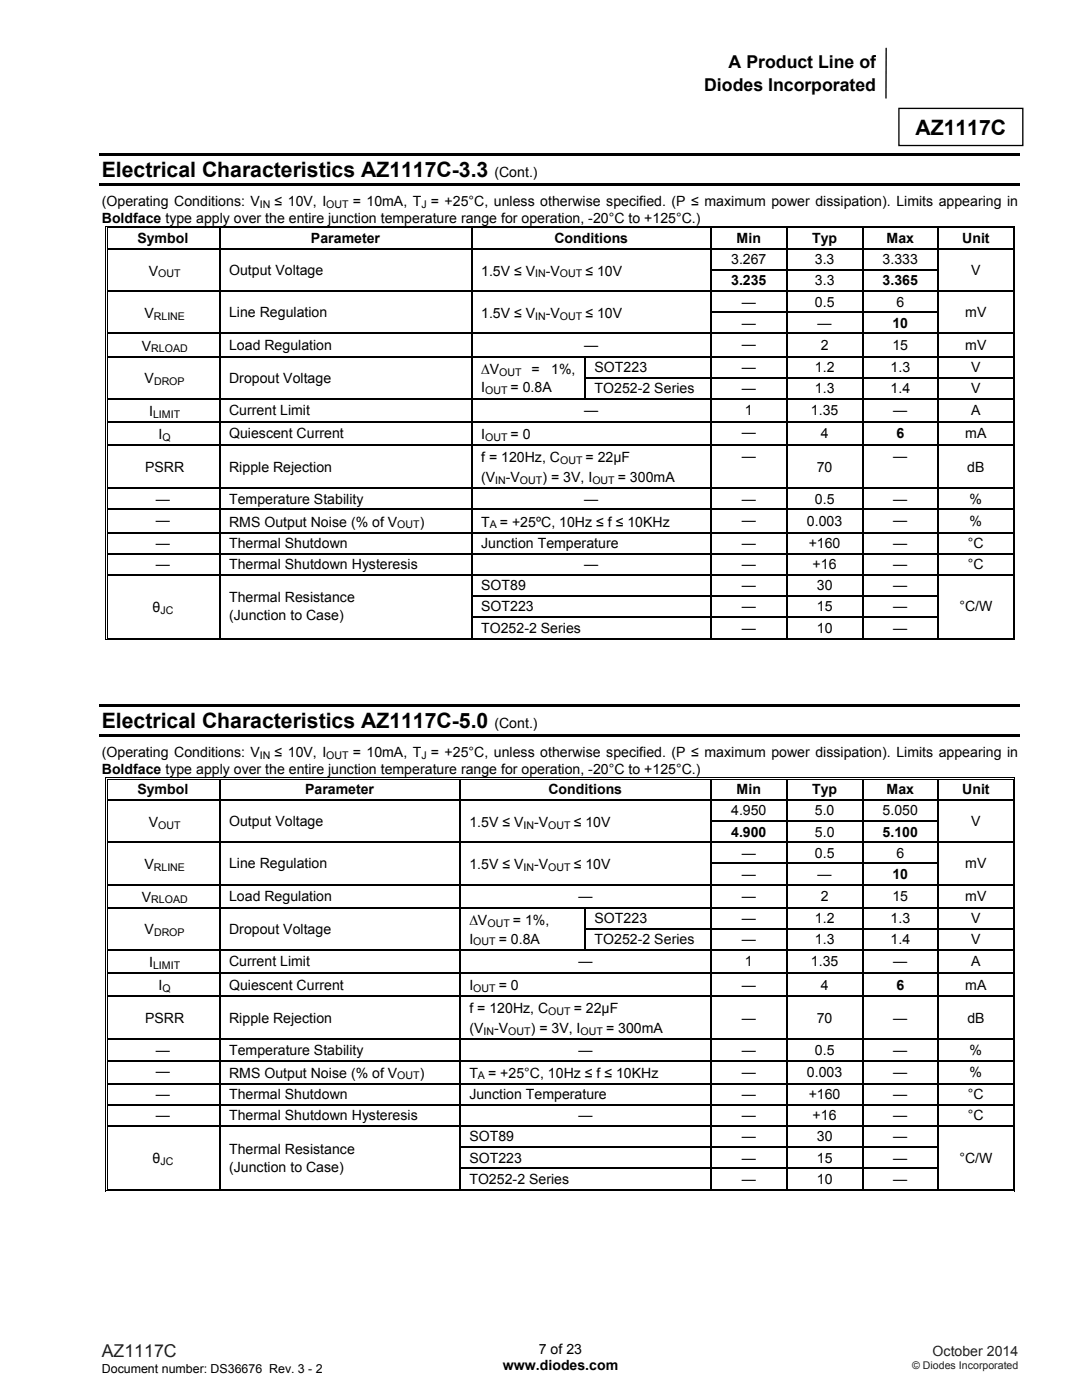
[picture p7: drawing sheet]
<svg xmlns="http://www.w3.org/2000/svg" width="216mm" height="279mm" viewBox="0 0 216 279" stroke-linecap="round" stroke-linejoin="round" font-family="sans-serif">
<defs><g id="words">
<g font-size="4.2">
<text x="182.7" y="27">AZ1117C</text>
<text x="20.3" y="35.3">Electrical Characteristics AZ1117C-3.3</text>
<text x="20.3" y="145.3">Electrical Characteristics AZ1117C-5.0</text>
</g>
<g font-size="3.5">
<text x="145.4" y="13.6">A Product Line of</text>
<text x="140.5" y="18.1">Diodes Incorporated</text>
</g>
<text font-size="3.5" fill="#231f20" x="20.3" y="270.9">AZ1117C</text>
<g font-size="2.8">
<text x="98.7" y="35.3">(Cont.)</text>
<text x="20.3" y="41.1">(Operating Conditions: V</text>
<text x="54.8" y="41.1">≤ 10V, I</text>
<text x="70.4" y="41.1">= 10mA, T = +25°C, unless otherwise specified. (P ≤ maximum power dissipation). Limits appearing in</text>
<text x="20.3" y="44.4">Boldface type apply over the entire junction temperature range for operation, -20°C to +125°C.)</text>
<text x="27.4" y="48.5">Symbol</text>
<text x="62" y="48.5">Parameter</text>
<text x="110.6" y="48.5">Conditions</text>
<text x="145.9" y="52.7">3.267</text>
<text x="147" y="48.5">Min</text>
<text x="162" y="48.5">Typ</text>
<text x="162.6" y="52.7">3.3</text>
<text x="176.1" y="52.7">3.333</text>
<text x="176.9" y="48.5">Max</text>
<text x="192" y="48.5">Unit</text>
<text x="29.7" y="55">V</text>
<text x="45.7" y="54.9">Output Voltage</text>
<text x="96" y="55">1.5V ≤ V</text>
<text x="108.9" y="55">-V</text>
<text x="116.8" y="55">≤ 10V</text>
<text x="145.9" y="57">3.235</text>
<text x="162.6" y="57">3.3</text>
<text x="176.1" y="57">3.365</text>
<text x="193.8" y="54.9">V</text>
<text x="28.8" y="63.4">V</text>
<text x="45.7" y="63.3">Line Regulation</text>
<text x="96" y="63.4">1.5V ≤ V</text>
<text x="108.9" y="63.4">-V</text>
<text x="116.8" y="63.4">≤ 10V</text>
<text x="148" y="65.4">—</text>
<text x="148" y="61.2">—</text>
<text x="162.6" y="61.2">0.5</text>
<text x="163.2" y="65.4">—</text>
<text x="178.1" y="65.4">10</text>
<text x="178.9" y="61.2">6</text>
<text x="192.6" y="63.3">mV</text>
<text x="28.3" y="70">V</text>
<text x="45.7" y="69.8">Load Regulation</text>
<text x="116.6" y="69.8">—</text>
<text x="148" y="69.6">—</text>
<text x="163.8" y="69.8">2</text>
<text x="178.1" y="69.8">15</text>
<text x="192.6" y="69.8">mV</text>
<text x="28.9" y="76.5">V</text>
<text x="45.7" y="76.3">Dropout Voltage</text>
<text x="96" y="74.7">∆V</text>
<text x="106.1" y="74.7">=</text>
<text x="110" y="74.7">1%,</text>
<text x="118.6" y="74.2">SOT223</text>
<text x="148.1" y="74.2">—</text>
<text x="162.6" y="74.2">1.2</text>
<text x="177.7" y="74.2">1.3</text>
<text x="193.8" y="74.2">V</text>
<text x="29.8" y="83">I</text>
<text x="45.7" y="82.9">Current Limit</text>
<text x="96" y="78.3">I</text>
<text x="101.9" y="78.3">= 0.8A</text>
<text x="116.6" y="82.9">—</text>
<text x="118.6" y="78.4">TO252-2 Series</text>
<text x="148" y="78.4">—</text>
<text x="148.7" y="82.9">1</text>
<text x="161.8" y="82.9">1.35</text>
<text x="162.6" y="78.4">1.3</text>
<text x="177.7" y="78.4">1.4</text>
<text x="178.2" y="82.9">—</text>
<text x="193.8" y="82.9">A</text>
<text x="193.8" y="78.4">V</text>
<text x="31.6" y="87.6">I</text>
<text x="45.7" y="87.5">Quiescent Current</text>
<text x="96" y="87.6">I</text>
<text x="101.9" y="87.6">= 0</text>
<text x="148" y="87.3">—</text>
<text x="163.8" y="87.5">4</text>
<text x="178.9" y="87.5">6</text>
<text x="192.6" y="87.5">mA</text>
<text x="28.9" y="94.1">PSRR</text>
<text x="45.7" y="94.1">Ripple Rejection</text>
<text x="96" y="92.2">f = 120Hz, C</text>
<text x="116.8" y="92.2">= 22µF</text>
<text x="148" y="91.9">—</text>
<text x="163" y="94.1">70</text>
<text x="178.2" y="91.9">—</text>
<text x="193" y="94.1">dB</text>
<text x="31.1" y="100.5">—</text>
<text x="45.7" y="100.5">Temperature Stability</text>
<text x="96" y="96.3">(V</text>
<text x="100.9" y="96.3">-V</text>
<text x="108.2" y="96.3">) = 3V, I</text>
<text x="116.6" y="100.5">—</text>
<text x="123.3" y="96.3">= 300mA</text>
<text x="148" y="100.5">—</text>
<text x="162.6" y="100.5">0.5</text>
<text x="178.2" y="100.5">—</text>
<text x="193.5" y="100.5">%</text>
<text x="31.1" y="104.8">—</text>
<text x="45.7" y="105.1">RMS Output Noise (% of V</text>
<text x="83.8" y="105.1">)</text>
<text x="96" y="105.1">T</text>
<text x="99.7" y="105.1">= +25ºC, 10Hz ≤ f ≤ 10KHz</text>
<text x="148" y="104.8">—</text>
<text x="161" y="104.9">0.003</text>
<text x="178.2" y="104.8">—</text>
<text x="193.5" y="104.9">%</text>
<text x="31.1" y="109.4">—</text>
<text x="31.1" y="113.6">—</text>
<text x="45.7" y="109.4">Thermal Shutdown</text>
<text x="45.7" y="113.6">Thermal Shutdown Hysteresis</text>
<text x="96" y="109.4">Junction Temperature</text>
<text x="116.6" y="113.6">—</text>
<text x="148" y="113.6">—</text>
<text x="148" y="109.4">—</text>
<text x="161.4" y="109.4">+160</text>
<text x="162.1" y="113.6">+16</text>
<text x="178.2" y="113.6">—</text>
<text x="178.2" y="109.4">—</text>
<text x="193.1" y="113.6">°C</text>
<text x="193.1" y="109.4">°C</text>
<text x="96" y="117.8">SOT89</text>
<text x="148" y="117.8">—</text>
<text x="163" y="117.8">30</text>
<text x="178.2" y="117.8">—</text>
<text x="30.4" y="122.2">θ</text>
<text x="45.7" y="120.2">Thermal Resistance</text>
<text x="45.7" y="123.8">(Junction to Case)</text>
<text x="96" y="122">SOT223</text>
<text x="148" y="122">—</text>
<text x="163" y="122">15</text>
<text x="178.2" y="122">—</text>
<text x="191.4" y="122">°C/W</text>
<text x="96" y="126.2">TO252-2 Series</text>
<text x="148" y="126.2">—</text>
<text x="163" y="126.2">10</text>
<text x="178.2" y="126.2">—</text>
<text x="98.7" y="145.3">(Cont.)</text>
<text x="20.3" y="154.4">Boldface type apply over the entire junction temperature range for operation, -20°C to +125°C.)</text>
<text x="20.3" y="151.1">(Operating Conditions: V</text>
<text x="54.8" y="151.1">≤ 10V, I</text>
<text x="70.4" y="151.1">= 10mA, T = +25°C, unless otherwise specified. (P ≤ maximum power dissipation). Limits appearing in</text>
<text x="27.4" y="158.5">Symbol</text>
<text x="60.9" y="158.5">Parameter</text>
<text x="109.4" y="158.5">Conditions</text>
<text x="147" y="158.5">Min</text>
<text x="162" y="158.5">Typ</text>
<text x="176.9" y="158.5">Max</text>
<text x="192" y="158.5">Unit</text>
<text x="29.7" y="165">V</text>
<text x="45.7" y="164.8">Output Voltage</text>
<text x="93.7" y="165">1.5V ≤ V</text>
<text x="106.6" y="165">-V</text>
<text x="114.5" y="165">≤ 10V</text>
<text x="145.9" y="162.8">4.950</text>
<text x="145.9" y="167">4.900</text>
<text x="162.6" y="162.8">5.0</text>
<text x="162.6" y="167">5.0</text>
<text x="176.1" y="162.8">5.050</text>
<text x="176.1" y="167">5.100</text>
<text x="193.8" y="164.8">V</text>
<text x="28.8" y="173.4">V</text>
<text x="45.7" y="173.3">Line Regulation</text>
<text x="93.7" y="173.4">1.5V ≤ V</text>
<text x="106.6" y="173.4">-V</text>
<text x="114.5" y="173.4">≤ 10V</text>
<text x="148" y="171.2">—</text>
<text x="162.6" y="171.2">0.5</text>
<text x="178.9" y="171.2">6</text>
<text x="192.6" y="173.3">mV</text>
<text x="28.3" y="179.9">V</text>
<text x="45.7" y="179.8">Load Regulation</text>
<text x="115.4" y="179.8">—</text>
<text x="148" y="179.8">—</text>
<text x="148" y="175.4">—</text>
<text x="163.2" y="175.4">—</text>
<text x="163.8" y="179.8">2</text>
<text x="178.1" y="179.8">15</text>
<text x="178.1" y="175.4">10</text>
<text x="192.6" y="179.8">mV</text>
<text x="93.7" y="184.7">∆V</text>
<text x="102.3" y="184.7">= 1%,</text>
<text x="118.6" y="184.2">SOT223</text>
<text x="148.1" y="184.2">—</text>
<text x="162.6" y="184.2">1.2</text>
<text x="177.7" y="184.2">1.3</text>
<text x="193.8" y="184.2">V</text>
<text x="28.9" y="186.5">V</text>
<text x="45.7" y="186.3">Dropout Voltage</text>
<text x="93.7" y="188.3">I</text>
<text x="99.5" y="188.3">= 0.8A</text>
<text x="118.6" y="188.4">TO252-2 Series</text>
<text x="148" y="188.4">—</text>
<text x="162.6" y="188.4">1.3</text>
<text x="177.7" y="188.4">1.4</text>
<text x="193.8" y="188.4">V</text>
<text x="29.8" y="193">I</text>
<text x="31.6" y="197.6">I</text>
<text x="45.7" y="192.8">Current Limit</text>
<text x="45.7" y="197.5">Quiescent Current</text>
<text x="93.7" y="197.6">I</text>
<text x="99.5" y="197.6">= 0</text>
<text x="115.4" y="192.8">—</text>
<text x="148" y="197.5">—</text>
<text x="148.7" y="192.8">1</text>
<text x="161.8" y="192.8">1.35</text>
<text x="163.8" y="197.5">4</text>
<text x="178.2" y="192.8">—</text>
<text x="178.9" y="197.5">6</text>
<text x="192.6" y="197.5">mA</text>
<text x="193.8" y="192.8">A</text>
<text x="93.7" y="202.2">f = 120Hz, C</text>
<text x="114.5" y="202.2">= 22µF</text>
<text x="28.9" y="204.1">PSRR</text>
<text x="45.7" y="204.1">Ripple Rejection</text>
<text x="93.7" y="206.2">(V</text>
<text x="98.6" y="206.2">-V</text>
<text x="105.9" y="206.2">) = 3V, I</text>
<text x="120.9" y="206.2">= 300mA</text>
<text x="148" y="204.1">—</text>
<text x="163" y="204.1">70</text>
<text x="178.2" y="204.1">—</text>
<text x="193" y="204.1">dB</text>
<text x="31.1" y="210.5">—</text>
<text x="31.1" y="214.7">—</text>
<text x="45.7" y="215.1">RMS Output Noise (% of V</text>
<text x="45.7" y="210.5">Temperature Stability</text>
<text x="83.8" y="215.1">)</text>
<text x="93.7" y="215.1">T</text>
<text x="97.4" y="215.1">= +25°C, 10Hz ≤ f ≤ 10KHz</text>
<text x="115.4" y="210.5">—</text>
<text x="148" y="210.5">—</text>
<text x="148" y="214.9">—</text>
<text x="161" y="214.9">0.003</text>
<text x="162.6" y="210.5">0.5</text>
<text x="178.2" y="214.9">—</text>
<text x="178.2" y="210.5">—</text>
<text x="193.5" y="214.9">%</text>
<text x="193.5" y="210.5">%</text>
<text x="31.1" y="219.4">—</text>
<text x="45.7" y="219.4">Thermal Shutdown</text>
<text x="93.7" y="219.4">Junction Temperature</text>
<text x="148" y="219.4">—</text>
<text x="161.4" y="219.4">+160</text>
<text x="178.2" y="219.4">—</text>
<text x="193.1" y="219.4">°C</text>
<text x="31.1" y="223.6">—</text>
<text x="45.7" y="223.6">Thermal Shutdown Hysteresis</text>
<text x="93.7" y="227.8">SOT89</text>
<text x="115.4" y="223.6">—</text>
<text x="148" y="223.6">—</text>
<text x="148" y="227.8">—</text>
<text x="162.1" y="223.6">+16</text>
<text x="163" y="227.8">30</text>
<text x="178.2" y="223.6">—</text>
<text x="178.2" y="227.8">—</text>
<text x="193.1" y="223.6">°C</text>
<text x="30.4" y="232.1">θ</text>
<text x="45.7" y="230.2">Thermal Resistance</text>
<text x="45.7" y="233.8">(Junction to Case)</text>
<text x="93.7" y="232">SOT223</text>
<text x="148" y="232">—</text>
<text x="163" y="232">15</text>
<text x="178.2" y="232">—</text>
<text x="191.4" y="232">°C/W</text>
<text x="93.7" y="236.2">TO252-2 Series</text>
<text x="148" y="236.2">—</text>
<text x="163" y="236.2">10</text>
<text x="178.2" y="236.2">—</text>
<text x="100.3" y="273.5">www.diodes.com</text>
<text x="107.5" y="270.2">7 of 23</text>
</g>
<text font-size="2.8" fill="#231f20" x="186.1" y="270.6">October 2014</text>
<text font-size="2.5" x="20.3" y="274">Document number: DS36676 Rev. 3 - 2</text>
<g font-size="2.1">
<text x="51.9" y="41.5">IN</text>
<text x="65.1" y="41.5">OUT</text>
<text x="84.1" y="41.5">J</text>
<text x="31.6" y="55.4">OUT</text>
<text x="106.8" y="55.4">IN</text>
<text x="111.7" y="55.4">OUT</text>
<text x="30.7" y="63.8">RLINE</text>
<text x="106.8" y="63.8">IN</text>
<text x="111.7" y="63.8">OUT</text>
<text x="30.2" y="70.3">RLOAD</text>
<text x="30.7" y="76.8">DROP</text>
<text x="99.6" y="75">OUT</text>
<text x="30.5" y="83.4">LIMIT</text>
<text x="96.8" y="78.7">OUT</text>
<text x="32.4" y="88">Q</text>
<text x="96.8" y="88">OUT</text>
<text x="111.8" y="92.6">OUT</text>
<text x="98.8" y="96.6">IN</text>
<text x="103.8" y="96.6">OUT</text>
<text x="118.2" y="96.6">OUT</text>
<text x="79.3" y="105.5">OUT</text>
<text x="97.7" y="105.5">A</text>
<text x="32" y="122.5">JC</text>
<text x="51.9" y="151.5">IN</text>
<text x="65.1" y="151.5">OUT</text>
<text x="84.1" y="151.5">J</text>
<text x="31.6" y="165.4">OUT</text>
<text x="104.5" y="165.4">IN</text>
<text x="109.4" y="165.4">OUT</text>
<text x="30.7" y="173.8">RLINE</text>
<text x="104.5" y="173.8">IN</text>
<text x="109.4" y="173.8">OUT</text>
<text x="30.2" y="180.3">RLOAD</text>
<text x="97.3" y="185">OUT</text>
<text x="30.7" y="186.8">DROP</text>
<text x="94.4" y="188.7">OUT</text>
<text x="30.5" y="193.4">LIMIT</text>
<text x="32.4" y="198">Q</text>
<text x="94.4" y="198">OUT</text>
<text x="109.4" y="202.6">OUT</text>
<text x="96.5" y="206.6">IN</text>
<text x="101.4" y="206.6">OUT</text>
<text x="115.8" y="206.6">OUT</text>
<text x="79.3" y="215.4">OUT</text>
<text x="95.4" y="215.4">A</text>
<text x="32" y="232.5">JC</text>
</g>
<text font-size="2.1" fill="#231f20" x="182" y="273.2">© Diodes Incorporated</text>
</g></defs>
<path d="M176.8 9.6v10M179.4 21.6h24.7v7.4h-24.7z" fill="none" stroke="#000" stroke-width=".26"/>
<g fill="#000">
<path d="M19.8 30.5h183.7v.5h-183.7zM19.8 36.6h183.7v.5h-183.7zM21 45.1h.1v.5h-.1zM21 45.1h.5v.1h-.5zM21 49.6h.1v.2h-.1zM21 53.8h.1v.2h-.1zM21 58h.1v.3h-.1zM21.3 45.4h.2v.2h-.2zM21.3 49.6h.2v.2h-.2zM21.3 53.8h.2v.2h-.2zM21.3 58h.2v.3h-.2zM43.7 45.6h.2z"/>
<path d="M43.7 45.1h.5v.1h-.5zM43.7 45.4h.5v.2h-.5zM43.7 49.6h.2v.2h-.2zM43.7 53.8h.2v.2h-.2zM43.7 58h.2v.3h-.2zM94 45.6h.2zM94 45.1h.5v.1h-.5zM94 45.4h.5v.2h-.5zM94 49.6h.2v.2h-.2zM94 53.8h.2v.2h-.2zM94 58h.2v.3h-.2zM141.8 45.6h.2z"/>
<path d="M141.8 45.1h.5v.1h-.5zM141.8 45.4h.5v.2h-.5zM141.8 49.6h.2v.2h-.2zM141.8 53.8h.2v.2h-.2zM141.8 58h.2v.3h-.2zM156.9 45.6h.2zM156.9 45.1h.5v.1h-.5zM156.9 45.4h.5v.2h-.5zM156.9 49.6h.2v.2h-.2zM156.9 53.8h.2v.2h-.2zM156.9 58h.2v.3h-.2zM172 45.6h.2z"/>
<path d="M172 45.1h.5v.1h-.5zM172 45.4h.5v.2h-.5zM172 49.6h.2v.2h-.2zM172 53.8h.2v.2h-.2zM172 58h.2v.3h-.2zM187.1 45.6h.2zM187.1 45.1h.5v.1h-.5zM187.1 45.4h.5v.2h-.5zM187.1 49.6h.2v.2h-.2zM187.1 53.8h.2v.2h-.2zM187.1 58h.2v.3h-.2zM202.1 45.1h.5v.1h-.5z"/>
<path d="M202.1 45.4h.1v.2h-.1zM202.1 49.6h.1v.2h-.1zM202.1 53.8h.1v.2h-.1zM202.1 58h.1v.3h-.1zM202.4 45.1h.2v.5h-.2zM202.4 49.6h.2v.2h-.2zM202.4 53.8h.2v.2h-.2zM202.4 58h.2v.3h-.2zM21 62.2h.1v.3h-.1zM21 66.4h.1v.3h-.1zM21 71h.1v.3h-.1zM21 75.2h.1v.3h-.1z"/>
<path d="M21 79.5h.1v.2h-.1zM21.3 62.2h.2v.3h-.2zM21.3 66.4h.2v.3h-.2zM21.3 71h.2v.3h-.2zM21.3 75.2h.2v.3h-.2zM21.3 79.5h.2v.2h-.2zM43.7 62.2h.2v.3h-.2zM43.7 66.4h.2v.3h-.2zM43.7 71h.2v.3h-.2zM43.7 75.2h.2v.3h-.2zM43.7 79.5h.2v.2h-.2zM94 62.2h.2v.3h-.2z"/>
<path d="M94 66.4h.2v.3h-.2zM94 71h.2v.3h-.2zM94 75.2h.2v.3h-.2zM94 79.5h.2v.2h-.2zM116.6 71h.3v.3h-.3zM116.6 75.2h.3v.3h-.3zM141.8 62.2h.2v.3h-.2zM141.8 66.4h.2v.3h-.2zM141.8 71h.2v.3h-.2zM141.8 75.2h.2v.3h-.2zM141.8 79.5h.2v.2h-.2zM156.9 62.2h.2v.3h-.2z"/>
<path d="M156.9 66.4h.2v.3h-.2zM156.9 71h.2v.3h-.2zM156.9 75.2h.2v.3h-.2zM156.9 79.5h.2v.2h-.2zM172 62.2h.2v.3h-.2zM172 66.4h.2v.3h-.2zM172 71h.2v.3h-.2zM172 75.2h.2v.3h-.2zM172 79.5h.2v.2h-.2zM187.1 62.2h.2v.3h-.2zM187.1 66.4h.2v.3h-.2zM187.1 71h.2v.3h-.2z"/>
<path d="M187.1 75.2h.2v.3h-.2zM187.1 79.5h.2v.2h-.2zM202.1 62.2h.1v.3h-.1zM202.1 66.4h.1v.3h-.1zM202.1 71h.1v.3h-.1zM202.1 75.2h.1v.3h-.1zM202.1 79.5h.1v.2h-.1zM202.4 62.2h.2v.3h-.2zM202.4 66.4h.2v.3h-.2zM202.4 71h.2v.3h-.2zM202.4 75.2h.2v.3h-.2zM202.4 79.5h.2v.2h-.2z"/>
<path d="M21 84.1h.1v.2h-.1zM21 88.7h.1v.3h-.1zM21 97.3h.1v.3h-.1zM21.3 84.1h.2v.2h-.2zM21.3 88.7h.2v.3h-.2zM21.3 97.3h.2v.3h-.2zM43.7 84.1h.2v.2h-.2zM43.7 88.7h.2v.3h-.2zM43.7 97.3h.2v.3h-.2zM94 84.1h.2v.2h-.2zM94 88.7h.2v.3h-.2zM94 97.3h.2v.3h-.2z"/>
<path d="M141.8 84.1h.2v.2h-.2zM141.8 88.7h.2v.3h-.2zM141.8 97.3h.2v.3h-.2zM156.9 84.1h.2v.2h-.2zM156.9 88.7h.2v.3h-.2zM156.9 97.3h.2v.3h-.2zM172 84.1h.2v.2h-.2zM172 88.7h.2v.3h-.2zM172 97.3h.2v.3h-.2zM187.1 84.1h.2v.2h-.2zM187.1 88.7h.2v.3h-.2zM187.1 97.3h.2v.3h-.2z"/>
<path d="M202.1 84.1h.1v.2h-.1zM202.1 88.7h.1v.3h-.1zM202.1 97.3h.1v.3h-.1zM202.4 84.1h.2v.2h-.2zM202.4 88.7h.2v.3h-.2zM202.4 97.3h.2v.3h-.2zM21 101.5h.1v.3h-.1zM21 106.2h.1v.2h-.1zM21 110.4h.1v.3h-.1zM21 114.6h.1v.3h-.1zM21 118.8h.1v.3h-.1zM21.3 101.5h.2v.3h-.2z"/>
<path d="M21.3 106.2h.2v.2h-.2zM21.3 110.4h.2v.3h-.2zM21.3 114.6h.2v.3h-.2zM21.3 118.8h.2v.3h-.2zM43.7 101.5h.2v.3h-.2zM43.7 106.2h.2v.2h-.2zM43.7 110.4h.2v.3h-.2zM43.7 114.6h.2v.3h-.2zM43.7 118.8h.2v.3h-.2zM94 101.5h.2v.3h-.2zM94 106.2h.2v.2h-.2zM94 110.4h.2v.3h-.2z"/>
<path d="M94 114.6h.2v.3h-.2zM94 118.8h.2v.3h-.2zM141.8 101.5h.2v.3h-.2zM141.8 106.2h.2v.2h-.2zM141.8 110.4h.2v.3h-.2zM141.8 114.6h.2v.3h-.2zM141.8 118.8h.2v.3h-.2zM156.9 101.5h.2v.3h-.2zM156.9 106.2h.2v.2h-.2zM156.9 110.4h.2v.3h-.2zM156.9 114.6h.2v.3h-.2zM156.9 118.8h.2v.3h-.2z"/>
<path d="M172 101.5h.2v.3h-.2zM172 106.2h.2v.2h-.2zM172 110.4h.2v.3h-.2zM172 114.6h.2v.3h-.2zM172 118.8h.2v.3h-.2zM187.1 101.5h.2v.3h-.2zM187.1 106.2h.2v.2h-.2zM187.1 110.4h.2v.3h-.2zM187.1 114.6h.2v.3h-.2zM187.1 118.8h.2v.3h-.2zM202.1 101.5h.1v.3h-.1zM202.1 106.2h.1v.2h-.1z"/>
<path d="M202.1 110.4h.1v.3h-.1zM202.1 114.6h.1v.3h-.1zM202.1 118.8h.1v.3h-.1zM202.4 101.5h.2v.3h-.2zM202.4 106.2h.2v.2h-.2zM202.4 110.4h.2v.3h-.2zM202.4 114.6h.2v.3h-.2zM202.4 118.8h.2v.3h-.2zM21 123h.1v.3h-.1zM21 127.6h.5v.2h-.5zM21.3 123h.2v.3h-.2zM21.3 127.3h.2v.1h-.2z"/>
<path d="M43.7 123h.2v.3h-.2zM43.7 127.3h.5v.1h-.5zM94 123h.2v.3h-.2zM94 127.3h.5v.1h-.5zM141.8 123h.2v.3h-.2zM141.8 127.3h.5v.1h-.5zM156.9 123h.2v.3h-.2zM156.9 127.3h.5v.1h-.5zM172 123h.2v.3h-.2zM172 127.3h.5v.1h-.5zM187.1 123h.2v.3h-.2zM187.1 127.3h.5v.1h-.5z"/>
<path d="M202.1 123h.1v.3h-.1zM202.1 127.6h.5v.2h-.5zM202.1 127.3h.1v.1h-.1zM202.4 123h.2v.3h-.2zM202.4 127.3h.2v.5h-.2zM19.8 140.5h183.7v.5h-183.7zM19.8 146.6h183.7v.5h-183.7zM21 155h.1v.6h-.1zM21 155h.5v.2h-.5zM21 159.5h.1v.3h-.1zM21.3 155.4h.2v.2h-.2zM21.3 159.5h.2v.3h-.2z"/>
<path d="M43.7 155.6h.2zM43.7 155h.5v.2h-.5zM43.7 155.4h.5v.2h-.5zM43.7 159.5h.2v.3h-.2zM91.6 155.6h.3zM91.6 155h.5v.2h-.5zM91.6 155.4h.5v.2h-.5zM91.6 159.5h.3v.3h-.3zM141.8 155.6h.2zM141.8 155h.5v.2h-.5zM141.8 155.4h.5v.2h-.5zM141.8 159.5h.2v.3h-.2z"/>
<path d="M156.9 155.6h.2zM156.9 155h.5v.2h-.5zM156.9 155.4h.5v.2h-.5zM156.9 159.5h.2v.3h-.2zM172 155.6h.2zM172 155h.5v.2h-.5zM172 155.4h.5v.2h-.5zM172 159.5h.2v.3h-.2zM187.1 155.6h.2zM187.1 155h.5v.2h-.5zM187.1 155.4h.5v.2h-.5zM187.1 159.5h.2v.3h-.2z"/>
<path d="M202.1 155h.5v.2h-.5zM202.1 155.4h.1v.2h-.1zM202.1 159.5h.1v.3h-.1zM202.4 155h.2v.6h-.2zM202.4 159.5h.2v.3h-.2zM21 163.7h.1v.3h-.1zM21 168h.1v.2h-.1zM21 172.2h.1v.3h-.1zM21 176.4h.1v.3h-.1zM21.3 163.7h.2v.3h-.2zM21.3 168h.2v.2h-.2zM21.3 172.2h.2v.3h-.2z"/>
<path d="M21.3 176.4h.2v.3h-.2zM43.7 163.7h.2v.3h-.2zM43.7 168h.2v.2h-.2zM43.7 172.2h.2v.3h-.2zM43.7 176.4h.2v.3h-.2zM91.6 163.7h.3v.3h-.3zM91.6 168h.3v.2h-.3zM91.6 172.2h.3v.3h-.3zM91.6 176.4h.3v.3h-.3zM141.8 163.7h.2v.3h-.2zM141.8 168h.2v.2h-.2zM141.8 172.2h.2v.3h-.2z"/>
<path d="M141.8 176.4h.2v.3h-.2zM156.9 163.7h.2v.3h-.2zM156.9 168h.2v.2h-.2zM156.9 172.2h.2v.3h-.2zM156.9 176.4h.2v.3h-.2zM172 163.7h.2v.3h-.2zM172 168h.2v.2h-.2zM172 172.2h.2v.3h-.2zM172 176.4h.2v.3h-.2zM187.1 163.7h.2v.3h-.2zM187.1 168h.2v.2h-.2zM187.1 172.2h.2v.3h-.2z"/>
<path d="M187.1 176.4h.2v.3h-.2zM202.1 163.7h.1v.3h-.1zM202.1 168h.1v.2h-.1zM202.1 172.2h.1v.3h-.1zM202.1 176.4h.1v.3h-.1zM202.4 163.7h.2v.3h-.2zM202.4 168h.2v.2h-.2zM202.4 172.2h.2v.3h-.2zM202.4 176.4h.2v.3h-.2zM21 181h.1v.3h-.1zM21 185.2h.1v.3h-.1zM21 189.4h.1v.3h-.1z"/>
<path d="M21 194.1h.1v.3h-.1zM21 198.7h.1v.3h-.1zM21.3 181h.2v.3h-.2zM21.3 185.2h.2v.3h-.2zM21.3 189.4h.2v.3h-.2zM21.3 194.1h.2v.3h-.2zM21.3 198.7h.2v.3h-.2zM43.7 181h.2v.3h-.2zM43.7 185.2h.2v.3h-.2zM43.7 189.4h.2v.3h-.2zM43.7 194.1h.2v.3h-.2zM43.7 198.7h.2v.3h-.2z"/>
<path d="M91.6 181h.3v.3h-.3zM91.6 185.2h.3v.3h-.3zM91.6 189.4h.3v.3h-.3zM91.6 194.1h.3v.3h-.3zM91.6 198.7h.3v.3h-.3zM116.6 181h.3v.3h-.3zM116.6 185.2h.3v.3h-.3zM141.8 181h.2v.3h-.2zM141.8 185.2h.2v.3h-.2zM141.8 189.4h.2v.3h-.2zM141.8 194.1h.2v.3h-.2zM141.8 198.7h.2v.3h-.2z"/>
<path d="M156.9 181h.2v.3h-.2zM156.9 185.2h.2v.3h-.2zM156.9 189.4h.2v.3h-.2zM156.9 194.1h.2v.3h-.2zM156.9 198.7h.2v.3h-.2zM172 181h.2v.3h-.2zM172 185.2h.2v.3h-.2zM172 189.4h.2v.3h-.2zM172 194.1h.2v.3h-.2zM172 198.7h.2v.3h-.2zM187.1 181h.2v.3h-.2zM187.1 185.2h.2v.3h-.2z"/>
<path d="M187.1 189.4h.2v.3h-.2zM187.1 194.1h.2v.3h-.2zM187.1 198.7h.2v.3h-.2zM202.1 181h.1v.3h-.1zM202.1 185.2h.1v.3h-.1zM202.1 189.4h.1v.3h-.1zM202.1 194.1h.1v.3h-.1zM202.1 198.7h.1v.3h-.1zM202.4 181h.2v.3h-.2zM202.4 185.2h.2v.3h-.2zM202.4 189.4h.2v.3h-.2zM202.4 194.1h.2v.3h-.2z"/>
<path d="M202.4 198.7h.2v.3h-.2zM21 207.3h.1v.3h-.1zM21 211.5h.1v.3h-.1zM21 216.2h.1v.2h-.1zM21.3 207.3h.2v.3h-.2zM21.3 211.5h.2v.3h-.2zM21.3 216.2h.2v.2h-.2zM43.7 207.3h.2v.3h-.2zM43.7 211.5h.2v.3h-.2zM43.7 216.2h.2v.2h-.2zM91.6 207.3h.3v.3h-.3zM91.6 211.5h.3v.3h-.3z"/>
<path d="M91.6 216.2h.3v.2h-.3zM141.8 207.3h.2v.3h-.2zM141.8 211.5h.2v.3h-.2zM141.8 216.2h.2v.2h-.2zM156.9 207.3h.2v.3h-.2zM156.9 211.5h.2v.3h-.2zM156.9 216.2h.2v.2h-.2zM172 207.3h.2v.3h-.2zM172 211.5h.2v.3h-.2zM172 216.2h.2v.2h-.2zM187.1 207.3h.2v.3h-.2zM187.1 211.5h.2v.3h-.2z"/>
<path d="M187.1 216.2h.2v.2h-.2zM202.1 207.3h.1v.3h-.1zM202.1 211.5h.1v.3h-.1zM202.1 216.2h.1v.2h-.1zM202.4 207.3h.2v.3h-.2zM202.4 211.5h.2v.3h-.2zM202.4 216.2h.2v.2h-.2zM21 220.4h.1v.2h-.1zM21 224.6h.1v.3h-.1zM21 228.8h.1v.3h-.1zM21 233h.1v.3h-.1zM21 237.6h.5v.2h-.5z"/>
<path d="M21.3 220.4h.2v.2h-.2zM21.3 224.6h.2v.3h-.2zM21.3 228.8h.2v.3h-.2zM21.3 233h.2v.3h-.2zM21.3 237.3h.2v.1h-.2zM43.7 220.4h.2v.2h-.2zM43.7 224.6h.2v.3h-.2zM43.7 228.8h.2v.3h-.2zM43.7 233h.2v.3h-.2zM43.7 237.3h.5v.1h-.5zM91.6 220.4h.3v.2h-.3zM91.6 224.6h.3v.3h-.3z"/>
<path d="M91.6 228.8h.3v.3h-.3zM91.6 233h.3v.3h-.3zM91.6 237.3h.5v.1h-.5zM141.8 220.4h.2v.2h-.2zM141.8 224.6h.2v.3h-.2zM141.8 228.8h.2v.3h-.2zM141.8 233h.2v.3h-.2zM141.8 237.3h.5v.1h-.5zM156.9 220.4h.2v.2h-.2zM156.9 224.6h.2v.3h-.2zM156.9 228.8h.2v.3h-.2zM156.9 233h.2v.3h-.2z"/>
<path d="M156.9 237.3h.5v.1h-.5zM172 220.4h.2v.2h-.2zM172 224.6h.2v.3h-.2zM172 228.8h.2v.3h-.2zM172 233h.2v.3h-.2zM172 237.3h.5v.1h-.5zM187.1 220.4h.2v.2h-.2zM187.1 224.6h.2v.3h-.2zM187.1 228.8h.2v.3h-.2zM187.1 233h.2v.3h-.2zM187.1 237.3h.5v.1h-.5zM202.1 220.4h.1v.2h-.1z"/>
<path d="M202.1 224.6h.1v.3h-.1zM202.1 228.8h.1v.3h-.1zM202.1 233h.1v.3h-.1zM202.1 237.6h.5v.2h-.5zM202.1 237.3h.1v.1h-.1zM202.4 220.4h.2v.2h-.2zM202.4 224.6h.2v.3h-.2zM202.4 228.8h.2v.3h-.2zM202.4 233h.2v.3h-.2zM202.4 237.3h.2v.5h-.2z"/>
</g>
<g fill="none" stroke="#000" stroke-width=".2">
<path d="M21 45.6v4M21 49.8v4M21 54v4M21 58.3v3.9M21.4 45.6v4M21.4 49.8v4M21.4 54v4M21.4 58.3v3.9M21.5 45.1h22.2M21.5 45.5h22.2M44.2 45.1h49.8M44.2 45.5h49.8"/>
<path d="M94.5 45.1h47.3M94.5 45.5h47.3M142.3 45.1h14.6M142.3 45.5h14.6M157.4 45.1h14.6M157.4 45.5h14.6M172.5 45.1h14.6M172.5 45.5h14.6M187.6 45.1h14.5M187.6 45.5h14.5M202.1 45.6v4M202.1 49.8v4"/>
<path d="M202.1 54v4M202.1 58.3v3.9M202.5 45.6v4M202.5 49.8v4M202.5 54v4M202.5 58.3v3.9M21 62.5v3.9M21 66.7v4.3M21 71.3v3.9M21 75.5v4M21 79.7v4.4M21.4 62.5v3.9"/>
<path d="M21.4 66.7v4.3M21.4 71.3v3.9M21.4 75.5v4M21.4 79.7v4.4M202.1 62.5v3.9M202.1 66.7v4.3M202.1 71.3v3.9M202.1 75.5v4M202.1 79.7v4.4M202.5 62.5v3.9M202.5 66.7v4.3M202.5 71.3v3.9"/>
<path d="M202.5 75.5v4M202.5 79.7v4.4M21 84.3v4.4M21 89v8.3M21 97.6v3.9M21.4 84.3v4.4M21.4 89v8.3M21.4 97.6v3.9M202.1 84.3v4.4M202.1 89v8.3M202.1 97.6v3.9M202.5 84.3v4.4"/>
<path d="M202.5 89v8.3M202.5 97.6v3.9M21 101.8v4.4M21 106.4v4M21 110.7v3.9M21 114.9v3.9M21 119.1v3.9M21.4 101.8v4.4M21.4 106.4v4M21.4 110.7v3.9M21.4 114.9v3.9M21.4 119.1v3.9"/>
<path d="M202.1 101.8v4.4M202.1 106.4v4M202.1 110.7v3.9M202.1 114.9v3.9M202.1 119.1v3.9M202.5 101.8v4.4M202.5 106.4v4M202.5 110.7v3.9M202.5 114.9v3.9M202.5 119.1v3.9M21 123.3v4.5M21.4 123.3v4"/>
<path d="M21.5 127.7h180.6M21.5 127.3h22.2M44.2 127.3h49.8M94.5 127.3h47.3M142.3 127.3h14.6M157.4 127.3h14.6M172.5 127.3h14.6M187.6 127.3h14.5M202.1 123.3v4M202.5 123.3v4M21 155.6v3.9M21 159.8v3.9"/>
<path d="M21.4 155.6v3.9M21.4 159.8v3.9M21.5 155.1h22.2M21.5 155.5h22.2M44.2 155.1h47.4M44.2 155.5h47.4M92.1 155.1h49.7M92.1 155.5h49.7M142.3 155.1h14.6M142.3 155.5h14.6M157.4 155.1h14.6M157.4 155.5h14.6"/>
<path d="M172.5 155.1h14.6M172.5 155.5h14.6M187.6 155.1h14.5M187.6 155.5h14.5M202.1 155.6v3.9M202.1 159.8v3.9M202.5 155.6v3.9M202.5 159.8v3.9M21 164v4M21 168.2v4M21 172.5v3.9M21 176.7v4.3"/>
<path d="M21.4 164v4M21.4 168.2v4M21.4 172.5v3.9M21.4 176.7v4.3M202.1 164v4M202.1 168.2v4M202.1 172.5v3.9M202.1 176.7v4.3M202.5 164v4M202.5 168.2v4M202.5 172.5v3.9M202.5 176.7v4.3"/>
<path d="M21 181.3v3.9M21 185.5v3.9M21 189.7v4.4M21 194.4v4.3M21 199v8.3M21.4 181.3v3.9M21.4 185.5v3.9M21.4 189.7v4.4M21.4 194.4v4.3M21.4 199v8.3M202.1 181.3v3.9M202.1 185.5v3.9"/>
<path d="M202.1 189.7v4.4M202.1 194.4v4.3M202.1 199v8.3M202.5 181.3v3.9M202.5 185.5v3.9M202.5 189.7v4.4M202.5 194.4v4.3M202.5 199v8.3M21 207.6v3.9M21 211.8v4.4M21 216.4v4M21.4 207.6v3.9"/>
<path d="M21.4 211.8v4.4M21.4 216.4v4M202.1 207.6v3.9M202.1 211.8v4.4M202.1 216.4v4M202.5 207.6v3.9M202.5 211.8v4.4M202.5 216.4v4M21 220.6v4M21 224.9v3.9M21 229.1v3.9M21 233.3v4.5"/>
<path d="M21.4 220.6v4M21.4 224.9v3.9M21.4 229.1v3.9M21.4 233.3v4M21.5 237.7h180.6M21.5 237.3h22.2M44.2 237.3h47.4M92.1 237.3h49.7M142.3 237.3h14.6M157.4 237.3h14.6M172.5 237.3h14.6M187.6 237.3h14.5"/>
<path d="M202.1 220.6v4M202.1 224.9v3.9M202.1 229.1v3.9M202.1 233.3v4M202.5 220.6v4M202.5 224.9v3.9M202.5 229.1v3.9M202.5 233.3v4"/>
</g>
<g fill="none" stroke="#000" stroke-width=".25">
<path d="M21.5 49.7h22.2M21.5 58.1h22.2M43.8 45.6v4M43.8 49.8v4M43.8 54v4M43.8 58.3v3.9M43.9 49.7h50.1M43.9 58.1h50.1M94.1 45.6v4M94.1 49.8v4M94.1 54v4M94.1 58.3v3.9"/>
<path d="M94.2 49.7h47.6M94.2 58.1h47.6M141.9 45.6v4M141.9 49.8v4M141.9 54v4M141.9 58.3v3.9M142 49.7h14.9M142 53.9h14.9M142 58.1h14.9M157 45.6v4M157 49.8v4M157 54v4"/>
<path d="M157 58.3v3.9M157.1 49.7h14.9M157.1 53.9h14.9M157.1 58.1h14.9M172.1 45.6v4M172.1 49.8v4M172.1 54v4M172.1 58.3v3.9M172.2 49.7h14.9M172.2 53.9h14.9M172.2 58.1h14.9M187.2 45.6v4"/>
<path d="M187.2 49.8v4M187.2 54v4M187.2 58.3v3.9M187.3 49.7h14.8M187.3 58.1h14.8M21.5 66.5h22.2M21.5 71.2h22.2M21.5 79.6h22.2M43.8 62.5v3.9M43.8 66.7v4.3M43.8 71.3v3.9M43.8 75.5v4"/>
<path d="M43.8 79.7v4.4M43.9 66.5h50.1M43.9 71.2h50.1M43.9 79.6h50.1M94.1 62.5v3.9M94.1 66.7v4.3M94.1 71.3v3.9M94.1 75.5v4M94.1 79.7v4.4M94.2 66.5h47.6M94.2 71.2h22.4M94.2 79.6h47.6"/>
<path d="M116.7 71.3v3.9M116.7 75.5v4M116.9 71.2h24.9M116.9 75.4h24.9M141.9 62.5v3.9M141.9 66.7v4.3M141.9 71.3v3.9M141.9 75.5v4M141.9 79.7v4.4M142 62.3h14.9M142 66.5h14.9M142 71.2h14.9"/>
<path d="M142 75.4h14.9M142 79.6h14.9M157 62.5v3.9M157 66.7v4.3M157 71.3v3.9M157 75.5v4M157 79.7v4.4M157.1 62.3h14.9M157.1 66.5h14.9M157.1 71.2h14.9M157.1 75.4h14.9M157.1 79.6h14.9"/>
<path d="M172.1 62.5v3.9M172.1 66.7v4.3M172.1 71.3v3.9M172.1 75.5v4M172.1 79.7v4.4M172.2 62.3h14.9M172.2 66.5h14.9M172.2 71.2h14.9M172.2 75.4h14.9M172.2 79.6h14.9M187.2 62.5v3.9M187.2 66.7v4.3"/>
<path d="M187.2 71.3v3.9M187.2 75.5v4M187.2 79.7v4.4M187.3 66.5h14.8M187.3 71.2h14.8M187.3 75.4h14.8M187.3 79.6h14.8M21.5 84.2h22.2M21.5 88.8h22.2M21.5 97.5h22.2M43.8 84.3v4.4M43.8 89v8.3"/>
<path d="M43.8 97.6v3.9M43.9 84.2h50.1M43.9 88.8h50.1M43.9 97.5h50.1M94.1 84.3v4.4M94.1 89v8.3M94.1 97.6v3.9M94.2 84.2h47.6M94.2 88.8h47.6M94.2 97.5h47.6M141.9 84.3v4.4M141.9 89v8.3"/>
<path d="M141.9 97.6v3.9M142 84.2h14.9M142 88.8h14.9M142 97.5h14.9M157 84.3v4.4M157 89v8.3M157 97.6v3.9M157.1 84.2h14.9M157.1 88.8h14.9M157.1 97.5h14.9M172.1 84.3v4.4M172.1 89v8.3"/>
<path d="M172.1 97.6v3.9M172.2 84.2h14.9M172.2 88.8h14.9M172.2 97.5h14.9M187.2 84.3v4.4M187.2 89v8.3M187.2 97.6v3.9M187.3 84.2h14.8M187.3 88.8h14.8M187.3 97.5h14.8M21.5 101.7h22.2M21.5 106.3h22.2"/>
<path d="M21.5 110.5h22.2M21.5 114.7h22.2M43.8 101.8v4.4M43.8 106.4v4M43.8 110.7v3.9M43.8 114.9v3.9M43.8 119.1v3.9M43.9 101.7h50.1M43.9 106.3h50.1M43.9 110.5h50.1M43.9 114.7h50.1M94.1 101.8v4.4"/>
<path d="M94.1 106.4v4M94.1 110.7v3.9M94.1 114.9v3.9M94.1 119.1v3.9M94.2 101.7h47.6M94.2 106.3h47.6M94.2 110.5h47.6M94.2 114.7h47.6M94.2 118.9h47.6M141.9 101.8v4.4M141.9 106.4v4M141.9 110.7v3.9"/>
<path d="M141.9 114.9v3.9M141.9 119.1v3.9M142 101.7h14.9M142 106.3h14.9M142 110.5h14.9M142 114.7h14.9M142 118.9h14.9M157 101.8v4.4M157 106.4v4M157 110.7v3.9M157 114.9v3.9M157 119.1v3.9"/>
<path d="M157.1 101.7h14.9M157.1 106.3h14.9M157.1 110.5h14.9M157.1 114.7h14.9M157.1 118.9h14.9M172.1 101.8v4.4M172.1 106.4v4M172.1 110.7v3.9M172.1 114.9v3.9M172.1 119.1v3.9M172.2 101.7h14.9M172.2 106.3h14.9"/>
<path d="M172.2 110.5h14.9M172.2 114.7h14.9M172.2 118.9h14.9M187.2 101.8v4.4M187.2 106.4v4M187.2 110.7v3.9M187.2 114.9v3.9M187.2 119.1v3.9M187.3 101.7h14.8M187.3 106.3h14.8M187.3 110.5h14.8M187.3 114.7h14.8"/>
<path d="M43.8 123.3v4M94.1 123.3v4M94.2 123.1h47.6M141.9 123.3v4M142 123.1h14.9M157 123.3v4M157.1 123.1h14.9M172.1 123.3v4M172.2 123.1h14.9M187.2 123.3v4M21.5 159.7h22.2M43.8 155.6v3.9"/>
<path d="M43.8 159.8v3.9M43.9 159.7h47.7M91.8 155.6v3.9M91.8 159.8v3.9M91.9 159.7h49.9M141.9 155.6v3.9M141.9 159.8v3.9M142 159.7h14.9M157 155.6v3.9M157 159.8v3.9M157.1 159.7h14.9M172.1 155.6v3.9"/>
<path d="M172.1 159.8v3.9M172.2 159.7h14.9M187.2 155.6v3.9M187.2 159.8v3.9M187.3 159.7h14.8M21.5 168.1h22.2M21.5 176.5h22.2M43.8 164v4M43.8 168.2v4M43.8 172.5v3.9M43.8 176.7v4.3M43.9 168.1h47.7"/>
<path d="M43.9 176.5h47.7M91.8 164v4M91.8 168.2v4M91.8 172.5v3.9M91.8 176.7v4.3M91.9 168.1h49.9M91.9 176.5h49.9M141.9 164v4M141.9 168.2v4M141.9 172.5v3.9M141.9 176.7v4.3M142 163.9h14.9"/>
<path d="M142 168.1h14.9M142 172.3h14.9M142 176.5h14.9M157 164v4M157 168.2v4M157 172.5v3.9M157 176.7v4.3M157.1 163.9h14.9M157.1 168.1h14.9M157.1 172.3h14.9M157.1 176.5h14.9M172.1 164v4"/>
<path d="M172.1 168.2v4M172.1 172.5v3.9M172.1 176.7v4.3M172.2 163.9h14.9M172.2 168.1h14.9M172.2 172.3h14.9M172.2 176.5h14.9M187.2 164v4M187.2 168.2v4M187.2 172.5v3.9M187.2 176.7v4.3M187.3 168.1h14.8"/>
<path d="M187.3 176.5h14.8M21.5 181.1h22.2M21.5 189.6h22.2M21.5 194.2h22.2M21.5 198.8h22.2M43.8 181.3v3.9M43.8 185.5v3.9M43.8 189.7v4.4M43.8 194.4v4.3M43.8 199v8.3M43.9 181.1h47.7M43.9 189.6h47.7"/>
<path d="M43.9 194.2h47.7M43.9 198.8h47.7M91.8 181.3v3.9M91.8 185.5v3.9M91.8 189.7v4.4M91.8 194.4v4.3M91.8 199v8.3M91.9 181.1h24.7M91.9 189.6h49.9M91.9 194.2h49.9M91.9 198.8h49.9M116.7 181.3v3.9"/>
<path d="M116.7 185.5v3.9M116.9 181.1h24.9M116.9 185.4h24.9M141.9 181.3v3.9M141.9 185.5v3.9M141.9 189.7v4.4M141.9 194.4v4.3M141.9 199v8.3M142 181.1h14.9M142 185.4h14.9M142 189.6h14.9M142 194.2h14.9"/>
<path d="M142 198.8h14.9M157 181.3v3.9M157 185.5v3.9M157 189.7v4.4M157 194.4v4.3M157 199v8.3M157.1 181.1h14.9M157.1 185.4h14.9M157.1 189.6h14.9M157.1 194.2h14.9M157.1 198.8h14.9M172.1 181.3v3.9"/>
<path d="M172.1 185.5v3.9M172.1 189.7v4.4M172.1 194.4v4.3M172.1 199v8.3M172.2 181.1h14.9M172.2 185.4h14.9M172.2 189.6h14.9M172.2 194.2h14.9M172.2 198.8h14.9M187.2 181.3v3.9M187.2 185.5v3.9M187.2 189.7v4.4"/>
<path d="M187.2 194.4v4.3M187.2 199v8.3M187.3 181.1h14.8M187.3 185.4h14.8M187.3 189.6h14.8M187.3 194.2h14.8M187.3 198.8h14.8M21.5 207.4h22.2M21.5 211.7h22.2M21.5 216.3h22.2M43.8 207.6v3.9M43.8 211.8v4.4"/>
<path d="M43.8 216.4v4M43.9 207.4h47.7M43.9 211.7h47.7M43.9 216.3h47.7M91.8 207.6v3.9M91.8 211.8v4.4M91.8 216.4v4M91.9 207.4h49.9M91.9 211.7h49.9M91.9 216.3h49.9M141.9 207.6v3.9M141.9 211.8v4.4"/>
<path d="M141.9 216.4v4M142 207.4h14.9M142 211.7h14.9M142 216.3h14.9M157 207.6v3.9M157 211.8v4.4M157 216.4v4M157.1 207.4h14.9M157.1 211.7h14.9M157.1 216.3h14.9M172.1 207.6v3.9M172.1 211.8v4.4"/>
<path d="M172.1 216.4v4M172.2 207.4h14.9M172.2 211.7h14.9M172.2 216.3h14.9M187.2 207.6v3.9M187.2 211.8v4.4M187.2 216.4v4M187.3 207.4h14.8M187.3 211.7h14.8M187.3 216.3h14.8M21.5 220.5h22.2M21.5 224.7h22.2"/>
<path d="M43.8 220.6v4M43.8 224.9v3.9M43.8 229.1v3.9M43.8 233.3v4M43.9 220.5h47.7M43.9 224.7h47.7M91.8 220.6v4M91.8 224.9v3.9M91.8 229.1v3.9M91.8 233.3v4M91.9 220.5h49.9M91.9 224.7h49.9"/>
<path d="M91.9 228.9h49.9M91.9 233.2h49.9M141.9 220.6v4M141.9 224.9v3.9M141.9 229.1v3.9M141.9 233.3v4M142 220.5h14.9M142 224.7h14.9M142 228.9h14.9M142 233.2h14.9M157 220.6v4M157 224.9v3.9"/>
<path d="M157 229.1v3.9M157 233.3v4M157.1 220.5h14.9M157.1 224.7h14.9M157.1 228.9h14.9M157.1 233.2h14.9M172.1 220.6v4M172.1 224.9v3.9M172.1 229.1v3.9M172.1 233.3v4M172.2 220.5h14.9M172.2 224.7h14.9"/>
<path d="M172.2 228.9h14.9M172.2 233.2h14.9M187.2 220.6v4M187.2 224.9v3.9M187.2 229.1v3.9M187.2 233.3v4M187.3 220.5h14.8M187.3 224.7h14.8"/>
</g>
<use href="#words"/>
</svg>
